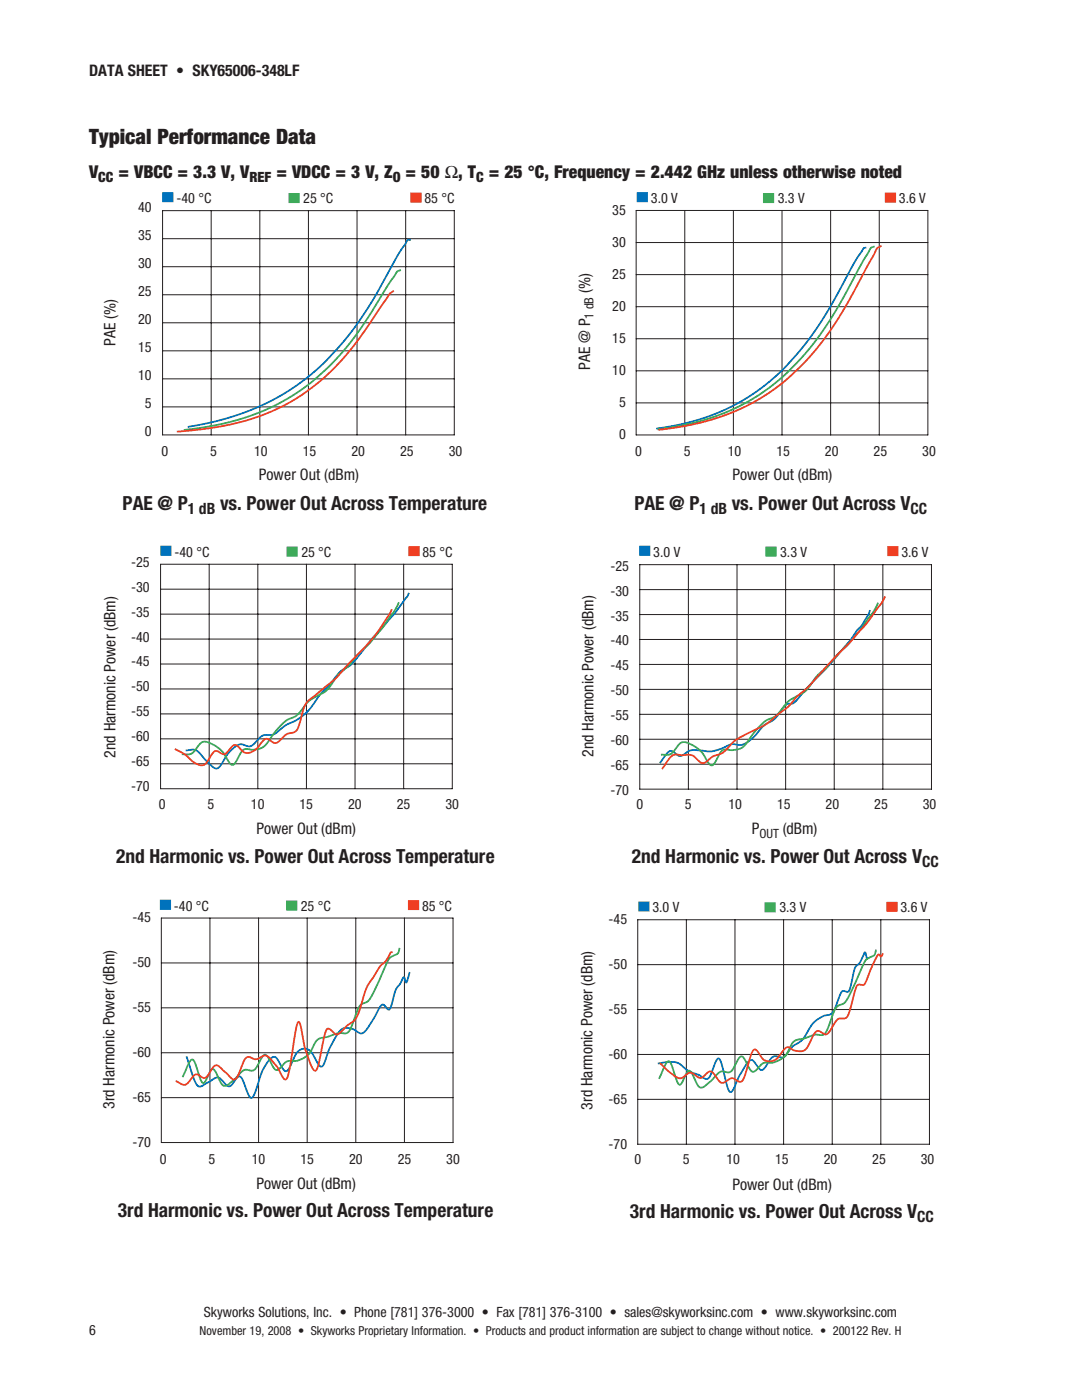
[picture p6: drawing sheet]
<svg xmlns="http://www.w3.org/2000/svg" width="216mm" height="279mm" viewBox="0 0 216 279" stroke-linecap="round" stroke-linejoin="round" font-family="sans-serif">
<defs><g id="words">
<text font-size="4.2" fill="#231f20" x="17.8" y="28.8">Typical Performance Data</text>
<g font-size="3.9" fill="#231f20">
<text x="24.5" y="101.7">Pae @ P</text>
<text x="43.9" y="101.7">vs. Power Out across temperature</text>
<text x="126.6" y="101.7">Pae @ P</text>
<text x="146" y="101.7">vs. Power Out across V</text>
<text x="23.2" y="172.3">2nd harmonic vs. Power Out across temperature</text>
<text x="126.1" y="172.2">2nd harmonic vs. Power Out across V</text>
<text x="23.5" y="242.9">3rd harmonic vs. Power Out across temperature</text>
<text x="125.7" y="243.1">3rd harmonic vs. Power Out across V</text>
</g>
<g font-size="3.5" fill="#231f20">
<text x="17.8" y="35.5">V</text>
<text x="23.7" y="35.5">= VBCC = 3.3 V, V</text>
<text x="55.1" y="35.5">= VDCC = 3 V, Z</text>
<text x="80.9" y="35.5">= 50 W, T</text>
<text x="97.5" y="35.5">= 25 °C, Frequency = 2.442 GHz unless otherwise noted</text>
</g>
<g font-size="3.2" fill="#231f20">
<text x="17.8" y="15.2">Data Sheet • SKY65006-348LF</text>
<text x="117.8" y="58.5" transform="rotate(-90 117.8 58.5)">(%)</text>
<text x="23.1" y="69" transform="rotate(-90 23.1 69)">PAE (%)</text>
<text x="117.8" y="73.8" transform="rotate(-90 117.8 73.8)">PAE @ P</text>
<text x="51.7" y="95.8">Power Out (dBm)</text>
<text x="146.1" y="95.8">Power Out (dBm)</text>
<text x="23.1" y="151.2" transform="rotate(-90 23.1 151.2)">2nd Harmonic Power (dBm)</text>
<text x="118.4" y="151" transform="rotate(-90 118.4 151)">2nd Harmonic Power (dBm)</text>
<text x="51.2" y="166.4">Power Out (dBm)</text>
<text x="150" y="166.5">P</text>
<text x="156.2" y="166.5">(dBm)</text>
<text x="22.9" y="221.3" transform="rotate(-90 22.9 221.3)">3rd Harmonic Power (dBm)</text>
<text x="118.3" y="221.4" transform="rotate(-90 118.3 221.4)">3rd Harmonic Power (dBm)</text>
<text x="51.2" y="237.2">Power Out (dBm)</text>
<text x="146.1" y="237.5">Power Out (dBm)</text>
</g>
<g font-size="3.1" fill="#231f20">
<text x="37.5" y="102.5">1 dB</text>
<text x="139.6" y="102.5">1 dB</text>
<text x="181.7" y="102.5">CC</text>
<text x="184" y="173">CC</text>
<text x="183" y="243.9">CC</text>
</g>
<g font-size="2.8" fill="#231f20">
<text x="19.6" y="36.2">CC</text>
<text x="35.2" y="40.5">-40 °C</text>
<text x="49.8" y="36.2">REF</text>
<text x="60.5" y="40.5">25 °C</text>
<text x="78.4" y="36.2">O</text>
<text x="84.7" y="40.5">85 °C</text>
<text x="95" y="36.2">C</text>
<text x="129.9" y="40.5">3.0 V</text>
<text x="155.2" y="40.5">3.3 V</text>
<text x="179.4" y="40.5">3.6 V</text>
<text x="27.6" y="47.9">35</text>
<text x="27.6" y="42.4">40</text>
<text x="122.2" y="42.9">35</text>
<text x="27.6" y="53.5">30</text>
<text x="122.2" y="49.3">30</text>
<text x="27.6" y="59.1">25</text>
<text x="122.2" y="55.7">25</text>
<text x="27.6" y="64.7">20</text>
<text x="122.2" y="62.1">20</text>
<text x="27.6" y="70.3">15</text>
<text x="122.2" y="68.5">15</text>
<text x="27.6" y="75.9">10</text>
<text x="122.2" y="74.9">10</text>
<text x="28.9" y="81.5">5</text>
<text x="123.5" y="81.3">5</text>
<text x="28.9" y="87.1">0</text>
<text x="123.5" y="87.7">0</text>
<text x="32.2" y="91.1">0</text>
<text x="41.9" y="91.1">5</text>
<text x="50.7" y="91.1">10</text>
<text x="60.4" y="91.1">15</text>
<text x="70.1" y="91.1">20</text>
<text x="79.8" y="91.1">25</text>
<text x="89.5" y="91.1">30</text>
<text x="126.7" y="91.1">0</text>
<text x="136.4" y="91.1">5</text>
<text x="145.2" y="91.1">10</text>
<text x="154.9" y="91.1">15</text>
<text x="164.6" y="91.1">20</text>
<text x="174.3" y="91.1">25</text>
<text x="184" y="91.1">30</text>
<text x="26.2" y="113.1">-25</text>
<text x="34.8" y="111.1">-40 °C</text>
<text x="60.1" y="111.1">25 °C</text>
<text x="84.3" y="111.1">85 °C</text>
<text x="121.8" y="113.9">-25</text>
<text x="130.4" y="111.1">3.0 V</text>
<text x="155.7" y="111.1">3.3 V</text>
<text x="179.9" y="111.1">3.6 V</text>
<text x="26.2" y="118.1">-30</text>
<text x="121.8" y="118.9">-30</text>
<text x="26.2" y="123.1">-35</text>
<text x="121.8" y="123.8">-35</text>
<text x="26.2" y="128">-40</text>
<text x="121.8" y="128.8">-40</text>
<text x="26.2" y="138">-50</text>
<text x="26.2" y="133">-45</text>
<text x="121.8" y="133.8">-45</text>
<text x="26.2" y="143">-55</text>
<text x="121.8" y="143.7">-55</text>
<text x="121.8" y="138.8">-50</text>
<text x="26.2" y="147.9">-60</text>
<text x="121.8" y="148.7">-60</text>
<text x="26.2" y="152.9">-65</text>
<text x="121.8" y="153.7">-65</text>
<text x="26.2" y="157.9">-70</text>
<text x="31.7" y="161.4">0</text>
<text x="41.4" y="161.4">5</text>
<text x="50.1" y="161.4">10</text>
<text x="59.8" y="161.4">15</text>
<text x="69.5" y="161.4">20</text>
<text x="79.2" y="161.4">25</text>
<text x="88.9" y="161.4">30</text>
<text x="121.8" y="158.7">-70</text>
<text x="127" y="161.4">0</text>
<text x="136.7" y="161.4">5</text>
<text x="145.3" y="161.4">10</text>
<text x="155" y="161.4">15</text>
<text x="164.7" y="161.4">20</text>
<text x="174.4" y="161.4">25</text>
<text x="184.1" y="161.4">30</text>
<text x="26.4" y="184.1">-45</text>
<text x="34.7" y="181.7">-40 °C</text>
<text x="60" y="181.7">25 °C</text>
<text x="84.2" y="181.7">85 °C</text>
<text x="121.4" y="184.4">-45</text>
<text x="130.2" y="182.1">3.0 V</text>
<text x="155.5" y="182.1">3.3 V</text>
<text x="179.7" y="182.1">3.6 V</text>
<text x="26.4" y="193">-50</text>
<text x="121.4" y="193.4">-50</text>
<text x="26.4" y="202">-55</text>
<text x="121.4" y="202.3">-55</text>
<text x="26.4" y="210.9">-60</text>
<text x="121.4" y="211.3">-60</text>
<text x="26.4" y="219.9">-65</text>
<text x="121.4" y="220.3">-65</text>
<text x="26.4" y="228.9">-70</text>
<text x="31.9" y="232.3">0</text>
<text x="41.6" y="232.3">5</text>
<text x="50.2" y="232.3">10</text>
<text x="59.9" y="232.3">15</text>
<text x="69.6" y="232.3">20</text>
<text x="79.4" y="232.3">25</text>
<text x="89.1" y="232.3">30</text>
<text x="121.4" y="229.2">-70</text>
<text x="126.6" y="232.4">0</text>
<text x="136.3" y="232.4">5</text>
<text x="144.9" y="232.4">10</text>
<text x="154.7" y="232.4">15</text>
<text x="164.4" y="232.4">20</text>
<text x="174.1" y="232.4">25</text>
<text x="183.8" y="232.4">30</text>
<text x="40.7" y="262.9">Skyworks Solutions, Inc. • Phone [781] 376-3000 • Fax [781] 376-3100 • sales@skyworksinc.com • www.skyworksinc.com</text>
<text x="17.8" y="266.5">6</text>
</g>
<g font-size="2.5" fill="#231f20">
<text x="118.4" y="63.6" transform="rotate(-90 118.4 63.6)">1 dB</text>
<text x="151.5" y="167.2">OUT</text>
<text x="39.8" y="266.5">November 19, 2008 • Skyworks Proprietary Information. • Products and product information are subject to change without notice. • 200122 Rev. H</text>
</g>
</g></defs>
<path d="M82.1 38.6h1.8v1.7h-1.8z" fill="#ef3e22"/>
<path d="M82.1 38.6h1.8v1.7h-1.8z" fill="none" stroke="#ef3e22" stroke-width=".35"/>
<path d="M32.6 38.5h1.8v1.7h-1.8z" fill="#0072bc"/>
<path d="M32.6 38.5h1.8v1.7h-1.8z" fill="none" stroke="#0072bc" stroke-width=".35"/>
<path d="M57.7 38.7h1.9v1.7h-1.9z" fill="#40ae49"/>
<path d="M57.7 38.7h1.9v1.7h-1.9zM80 53.9l-.2 .1a1.15 1.15 0 0 0-1 .9l-1.3 1.9-2.8 4.6a50.3 50.3 0 0 1-16.1 17.4 49 49 0 0 1-21.9 7M79.6 120.2l-1.1 2-3.2 4.3a28.6 28.6 0 0 1-4.1 4.4 24.1 24.1 0 0 1-4 4.1l-.2 .3a7 7 0 0 1-2.8 3.1l-1.4 .8a6.6 6.6 0 0 0-2.8 2.7 5.3 5.3 0 0 1-2.8 1.8l-.4 .4a31.3 31.3 0 0 0-4 4.8 4.8 4.8 0 0 1-3.8 .6 1.81 1.81 0 0 0-1.3 1.3 2.7 2.7 0 0 1-1.4 1.9 3.4 3.4 0 0 1-1.4-2l-.5-.6a6.1 6.1 0 0 0-3.8-2.1 3.8 3.8 0 0 0-1.8 1.9 2.15 2.15 0 0 1-2.4 .6h-.1" fill="none" stroke="#40ae49" stroke-width=".35"/>
<g fill="none" stroke="#231f20" stroke-width=".2">
<path d="M32.4 42h58.2v44.8h-58.2zM32.4 58.8h58.2M32.4 53.2h58.2M32.4 47.6h58.2M42.1 42v44.8M51.8 42v44.8M61.5 42v44.8M71.2 42v44.8M80.9 42v44.8M32.4 75.6h58.2M32.4 70h58.2M32.4 64.4h58.2"/>
<path d="M32.4 81.2h58.2M32 112.6h58.2v44.8h-58.2zM32 117.6h58.2M41.7 112.6v44.8M51.4 112.6v44.8M61.1 112.6v44.8M70.8 112.6v44.8M80.5 112.6v44.8M32 137.5h58.2M32 132.5h58.2M32 127.5h58.2M32 122.6h58.2"/>
<path d="M32 152.4h58.2M32 147.5h58.2M32 142.5h58.2"/>
</g>
<path d="M82 47.9h-.1a.64 .64 0 0 0-.9 .6l-1.7 2.6-2.6 4.7a58.3 58.3 0 0 1-17 20.8 50.7 50.7 0 0 1-22.2 8.6M81.6 118.3l-.3 .7-2.5 3.4-2.7 3.2-1.7 1.7-2.1 2.7a9.8 9.8 0 0 1-3.3 3.3 9.4 9.4 0 0 0-3.2 3.3l-1.5 1.5-.9 1.1a11.8 11.8 0 0 1-6.4 5.6l-.5 .3a4.3 4.3 0 0 1-2.6 1.6 2.54 2.54 0 0 0-2.8 1.4 1.69 1.69 0 0 1-2.6 .5 2.39 2.39 0 0 0-2.4 1.1l-1.2 1.6a3.7 3.7 0 0 1-1.6 2.1 1.94 1.94 0 0 1-1.6-1.1l-.8-.8a4.4 4.4 0 0 0-2.1-1.9l-1.7 .2" fill="none" stroke="#0072bc" stroke-width=".35"/>
<path d="M78.6 58l-.2 .1a3.6 3.6 0 0 0-1.5 1.9l-3 4.3a46.4 46.4 0 0 1-15.8 15.8 50.1 50.1 0 0 1-21.8 6l-1 .1M78.2 121.6l-.5 1-1.3 2.1a52.8 52.8 0 0 1-7.5 8.5 20.3 20.3 0 0 1-4.9 4.7l-1.2 1a5 5 0 0 0-2.6 4l-.1 .3a4.3 4.3 0 0 1-1.2 2.8l-.2 .1a3.6 3.6 0 0 0-2.9 1.7 1.15 1.15 0 0 1-1.9-.1 1 1 0 0 0-1.7 .4l-.5 .7a2.44 2.44 0 0 1-3.2 1.2l-.1-.1a2.63 2.63 0 0 0-1.5-1.2 3.4 3.4 0 0 0-1.6 1.5 .98 .98 0 0 1-1.6-.1 .92 .92 0 0 0-1.5 .5l-.2 .4a2.49 2.49 0 0 1-1.7 1.7 4.9 4.9 0 0 1-3.2-1.9l-2.2-1.3" fill="none" stroke="#ef3e22" stroke-width=".35"/>
<path d="M81.7 109.2h1.9v1.6h-1.9z" fill="#ef3e22" stroke="#ef3e22" stroke-width=".35"/>
<path d="M32.2 109.1h1.8v1.6h-1.8z" fill="#0072bc" stroke="#0072bc" stroke-width=".35"/>
<path d="M57.4 109.3h1.8v1.6h-1.8z" fill="#40ae49" stroke="#40ae49" stroke-width=".35"/>
<path d="M81.6 179.8h1.9v1.7h-1.9z" fill="#ef3e22"/>
<path d="M81.6 179.8h1.9v1.7h-1.9z" fill="none" stroke="#ef3e22" stroke-width=".35"/>
<path d="M32.1 179.7h1.9v1.7h-1.9z" fill="#0072bc"/>
<path d="M32.1 179.7h1.9v1.7h-1.9z" fill="none" stroke="#0072bc" stroke-width=".35"/>
<path d="M57.3 179.9h1.8v1.7h-1.8z" fill="#40ae49"/>
<path d="M174.5 49.2l-.2 .1a1.05 1.05 0 0 0-.9 .9l-1.5 2.5-4 7.4a51.5 51.5 0 0 1-17 19.1 46.3 46.3 0 0 1-19.7 6.5M57.3 179.9h1.8v1.7h-1.8zM79.8 189.2a1.43 1.43 0 0 1-1.3 1.6 2.44 2.44 0 0 0-1.5 1.8l-2 4.6a5.9 5.9 0 0 1-1.9 2.8 2.51 2.51 0 0 0-2 2.2l-.8 2.3a2 2 0 0 1-1.3 1.7 3.7 3.7 0 0 0-2.5 .3l-1.2 .4a2.59 2.59 0 0 0-2.3 1.1 7 7 0 0 1-1.9 2.8 4.3 4.3 0 0 1-3.5 .9 4.5 4.5 0 0 0-2 1.7 .73 .73 0 0 1-1.1-.5l-.4-.7a2.48 2.48 0 0 0-1.3-1.7 5.4 5.4 0 0 0-1.6 2.4 1.29 1.29 0 0 1-1.9 .6 1.67 1.67 0 0 0-1.7 1l-1.5 1.5a1.24 1.24 0 0 1-1.6 .6l-.9-1.4a3 3 0 0 0-1.2-1.9 3.3 3.3 0 0 0-1.2 2.1l-.2 .4a.41 .41 0 0 1-.5 .3 .41 .41 0 0 1-.3-.4l-1.2-3.3a.86 .86 0 0 0-.7-.9 8.7 8.7 0 0 0-1.8 3.2l-.1 .3" fill="none" stroke="#40ae49" stroke-width=".35"/>
<g fill="none" stroke="#231f20" stroke-width=".2">
<path d="M126.9 42h58.2v44.8h-58.2zM126.9 54.8h58.2M126.9 48.4h58.2M136.6 42v44.8M146.3 42v44.8M156 42v44.8M165.7 42v44.8M175.4 42v44.8M126.9 74h58.2M126.9 67.6h58.2M126.9 61.2h58.2M126.9 80.4h58.2"/>
<path d="M32.2 183.2h58.2v44.8h-58.2zM32.2 192.2h58.2M41.9 183.2v44.8M51.6 183.2v44.8M61.3 183.2v44.8M71 183.2v44.8M80.7 183.2v44.8M32.2 219.1h58.2M32.2 210.1h58.2M32.2 201.1h58.2"/>
</g>
<path d="M172.9 49.4h-.1a.82 .82 0 0 0-.9 .8l-1.7 2.6-4.8 8.9-2.5 3.9-3.3 4.5-3.8 4a41.9 41.9 0 0 1-24.9 11.4M81.7 194l-.6 2.1-.5-1.1-.7 1.3-.9 1.1-.8 3a1.08 1.08 0 0 1-.7 1.1l-.3-.2a.93 .93 0 0 0-1-.8l-.4 .5-2.3 3.9a1.82 1.82 0 0 1-1.6 1.3l-.2-.1a3.4 3.4 0 0 0-3.5-.7l-.7 .8-.9 1.4a17 17 0 0 0-1.8 4.4l-.2 .4a.54 .54 0 0 1-.6 .5 .54 .54 0 0 1-.5-.5l-.3-.5a4.9 4.9 0 0 0-1.7-2.4 2.14 2.14 0 0 0-2.8 1.5 5.3 5.3 0 0 1-1.6 2.8h-.1a3.2 3.2 0 0 1-1.3-1.9 1.05 1.05 0 0 0-1.3-.9 7.8 7.8 0 0 0-2.6 4.3l-.7 2.1a2.29 2.29 0 0 1-.9 1.7 1.25 1.25 0 0 1-.8-1.1l-.6-1.6a2.08 2.08 0 0 0-1-1.6 2.48 2.48 0 0 0-1.4 1.5 .8 .8 0 0 1-.7 .5 .8 .8 0 0 1-.8-.5 2.24 2.24 0 0 0-1.5-1.3l-.6 .2-2.1 1.3a.94 .94 0 0 1-1 .3 .94 .94 0 0 1-.7-.8l-1.8-5.2" fill="none" stroke="#0072bc" stroke-width=".35"/>
<path d="M175.9 49l-.3 .2a1.61 1.61 0 0 0-1.1 1.4l-3.7 6.7a58.4 58.4 0 0 1-13.7 18.3l-.5 .4a44.6 44.6 0 0 1-24.2 9.7l-1 .1M78.3 190a.37 .37 0 0 0-.5 .4l-.1 .3a6.1 6.1 0 0 1-1.9 2.2l-2.6 4.2-1.7 5.1a4 4 0 0 1-2.2 2.5l-1.4 1.4a.79 .79 0 0 1-.8 .4 .79 .79 0 0 1-.6-.5l-.3-.3a.63 .63 0 0 0-.8-.4 .63 .63 0 0 0-.5 .7l-1.6 7.1a.5 .5 0 0 1-.4 .6 .5 .5 0 0 1-.5-.5l-1.5-4-1-4.8a.29 .29 0 0 0-.1-.4 .29 .29 0 0 0-.4 0l-.4 1.4-1.1 7.5-.6 2.2a.43 .43 0 0 1-.4 .4 .43 .43 0 0 1-.4-.4l-.5-.9a9.5 9.5 0 0 0-2.9-3.5 3.4 3.4 0 0 0-1.9 .7h-.4a1.75 1.75 0 0 0-1.6-.4l-.4 .5-.6 1.5a4.6 4.6 0 0 1-1.3 2.4 1.45 1.45 0 0 1-1.4-.9l-1.3-1.2a1.17 1.17 0 0 0-1.3-.6l-.8 .9a2.54 2.54 0 0 1-1.3 1.5h-.4a1.63 1.63 0 0 0-1.4-.6l-.6 .5a3 3 0 0 1-1.5 1.5l-.6-.1-1.3-.7" fill="none" stroke="#ef3e22" stroke-width=".35"/>
<path d="M176.7 38.6h1.9v1.7h-1.9z" fill="#ef3e22"/>
<path d="M176.7 38.6h1.9v1.7h-1.9z" fill="none" stroke="#ef3e22" stroke-width=".35"/>
<path d="M127.2 38.5h1.9v1.7h-1.9z" fill="#0072bc"/>
<path d="M127.2 38.5h1.9v1.7h-1.9z" fill="none" stroke="#0072bc" stroke-width=".35"/>
<path d="M152.4 38.7h1.9v1.7h-1.9z" fill="#40ae49"/>
<path d="M152.4 38.7h1.9v1.7h-1.9zM175.2 120.3l-1.1 2-3.2 4.3a28.6 28.6 0 0 1-4.1 4.4 23.8 23.8 0 0 1-3.9 4.1l-.3 .3a6.9 6.9 0 0 1-2.8 3.1l-1.4 .8a6.5 6.5 0 0 0-2.8 2.7 4.5 4.5 0 0 1-2.6 1.7 20.3 20.3 0 0 0-4.4 5.1 4.5 4.5 0 0 1-3.9 .8 1.54 1.54 0 0 0-1.2 1.1l-.2 .2a3.3 3.3 0 0 1-1.3 1.9 2.13 2.13 0 0 1-1.2-1.6 5.9 5.9 0 0 0-4.6-3.1 3.2 3.2 0 0 0-1.7 1.7 2.03 2.03 0 0 1-2.4 .8h-.2" fill="none" stroke="#40ae49" stroke-width=".35"/>
<g fill="none" stroke="#231f20" stroke-width=".2">
<path d="M127.7 112.7h58.2v44.8h-58.2zM127.7 117.7h58.2M137.4 112.7v44.8M147.1 112.7v44.8M156.8 112.7v44.8M166.5 112.7v44.8M176.2 112.7v44.8M127.7 137.6h58.2M127.7 132.6h58.2M127.7 127.6h58.2M127.7 122.6h58.2M127.7 152.5h58.2"/>
<path d="M127.7 147.5h58.2M127.7 142.6h58.2"/>
</g>
<path d="M173.6 121.8l-.3 .8-1.2 2-1.1 1.3-1.3 1.9-4.8 5.6-4.8 4.9a6.2 6.2 0 0 1-1.9 2.1h-.2a1.71 1.71 0 0 0-2 1.2l-.5 .8a5.3 5.3 0 0 1-2.8 2.2l-.5 .5a9.3 9.3 0 0 1-4.2 3.6h-.3a3.7 3.7 0 0 0-3.5 .6l-.2 .1a5.7 5.7 0 0 1-4 .4 3.7 3.7 0 0 0-3 .4l-.3 .2a1.27 1.27 0 0 1-2.1-.2 .96 .96 0 0 0-1.7 .3l-1.2 1.8" fill="none" stroke="#0072bc" stroke-width=".35"/>
<path d="M176.6 119l-.8 1.5-3 4-3.3 3.8-4.6 4.8a37.7 37.7 0 0 1-6.1 6.2 12.8 12.8 0 0 1-4 3.6 13.5 13.5 0 0 1-5.1 3.2 10.8 10.8 0 0 0-5.1 3.8l-.5 .4a5.5 5.5 0 0 0-2.9 1.5 1.19 1.19 0 0 1-2-.2l-.3-.2a2.41 2.41 0 0 0-2.6-.7h-.2a2.37 2.37 0 0 0-2.1 .2l-1.9 2.6" fill="none" stroke="#ef3e22" stroke-width=".35"/>
<path d="M177.2 109.2h1.9v1.6h-1.9z" fill="#ef3e22" stroke="#ef3e22" stroke-width=".35"/>
<path d="M127.7 109.1h1.9v1.6h-1.9z" fill="#0072bc" stroke="#0072bc" stroke-width=".35"/>
<path d="M152.9 109.3h1.9v1.6h-1.9z" fill="#40ae49" stroke="#40ae49" stroke-width=".35"/>
<path d="M177.1 180.2h1.8v1.6h-1.8z" fill="#ef3e22"/>
<path d="M177.1 180.2h1.8v1.6h-1.8z" fill="none" stroke="#ef3e22" stroke-width=".35"/>
<path d="M127.5 180.1h1.9v1.6h-1.9z" fill="#0072bc"/>
<path d="M127.5 180.1h1.9v1.6h-1.9z" fill="none" stroke="#0072bc" stroke-width=".35"/>
<path d="M152.7 180.3h1.9v1.6h-1.9z" fill="#40ae49"/>
<path d="M152.7 180.3h1.9v1.6h-1.9zM174.8 189.5a1.5 1.5 0 0 1-1.4 1.6 2.4 2.4 0 0 0-1.4 1.9l-2 4.5a5.8 5.8 0 0 1-1.8 2.8 2.61 2.61 0 0 0-2.1 2.4l-.7 2a2.3 2.3 0 0 1-1.3 1.9 3.7 3.7 0 0 0-2.6 .3l-1.1 .4a2.57 2.57 0 0 0-2.4 1 7 7 0 0 1-1.8 2.8 4.3 4.3 0 0 1-3.5 1 2.88 2.88 0 0 0-1.8 1.4 .76 .76 0 0 1-.8 .4 .76 .76 0 0 1-.6-.7l-.3-.7a2.46 2.46 0 0 0-1.3-1.7 6.7 6.7 0 0 0-1.7 2.7 1.28 1.28 0 0 1-1.8 .3 1.67 1.67 0 0 0-1.7 1.1l-1.6 1.5a1.25 1.25 0 0 1-1.6 .5l-.8-1.4a2.99 2.99 0 0 0-1.2-1.8h-.1a4.7 4.7 0 0 0-1.2 2.1l-.1 .2a.47 .47 0 0 1-.5 .5 .47 .47 0 0 1-.4-.6l-.9-2.6a1.79 1.79 0 0 0-.9-1.5h-.1a8.6 8.6 0 0 0-1.7 3.3l-.1 .2" fill="none" stroke="#40ae49" stroke-width=".35"/>
<path d="M127.3 183.6h58.2v44.8h-58.2zM127.3 192.5h58.2M137 183.6v44.8M146.7 183.6v44.8M156.4 183.6v44.8M166.1 183.6v44.8M175.8 183.6v44.8M127.3 219.4h58.2M127.3 210.4h58.2M127.3 201.5h58.2" fill="none" stroke="#231f20" stroke-width=".2"/>
<path d="M173.2 191.1l-.2 .3-.4-1.4-.5 1a3.8 3.8 0 0 1-1.4 2l-.9 3.7a1.34 1.34 0 0 1-.7 1.2h-.1a.88 .88 0 0 0-.9-.1 .88 .88 0 0 0-.5 .8l-1 2.7a1.93 1.93 0 0 1-2.1 1.4l-.2 .1a6.6 6.6 0 0 0-3.5 3.7 5.4 5.4 0 0 1-2.6 2.3l-.5 .5a3.2 3.2 0 0 1-1.5 1.7h-.3a1.69 1.69 0 0 0-1.9 .1l-.6 .8a2.72 2.72 0 0 1-1.5 1.7 4.7 4.7 0 0 1-1.6-1.9 .76 .76 0 0 0-1.2 .4l-1.5 2.4-.6 1.3a3.9 3.9 0 0 1-1.2 2.1l-.3-.1-.3-.8-1.4-5.2a.45 .45 0 0 0-.1-.4 .45 .45 0 0 0-.5-.1l-.4 .7-.7 1.8a2.01 2.01 0 0 1-1 1.5h-.5a9.4 9.4 0 0 0-3.2-1.5l-.5-.4a3.7 3.7 0 0 0-2.6-1.5l-1.3 .1-1.7 .3" fill="none" stroke="#0072bc" stroke-width=".35"/>
<path d="M176.2 190.2l-.3 .7-.2-.1a.35 .35 0 0 0-.4-.3 .35 .35 0 0 0-.3 .4l-2 4.5a1.23 1.23 0 0 1-.9 1.2h-.2a.88 .88 0 0 0-1.2 .9l-.9 3.4a3.2 3.2 0 0 1-1.1 2.3l-.4 .1a1.45 1.45 0 0 0-1.8 1l-.3 .4a2.56 2.56 0 0 1-1.4 1.7l-.4-.1a1.31 1.31 0 0 0-1.5-.5l-.6 .7-.5 1.1a3.1 3.1 0 0 1-1.6 2.1l-.3 .1a3.3 3.3 0 0 1-2.6-.8h-.1a1.94 1.94 0 0 0-1.3 1.2 2.45 2.45 0 0 1-3.6 1.2l-.4-.5a2.35 2.35 0 0 0-1.4-1.4 2.06 2.06 0 0 0-.8 1.6l-.9 2.9a2.44 2.44 0 0 1-1 1.9l-.5-.1a1.43 1.43 0 0 0-1.5-.6l-.9 .6a1.04 1.04 0 0 1-1.7-.5 2.47 2.47 0 0 0-1.5-1.5l-.5 .3a2.22 2.22 0 0 1-1.5 1l-.5-.2a1.88 1.88 0 0 0-1.6-.8l-.4 .1a2.21 2.21 0 0 1-1.7 1 12.5 12.5 0 0 1-3.8-3" fill="none" stroke="#ef3e22" stroke-width=".35"/>
<use href="#words"/>
</svg>
